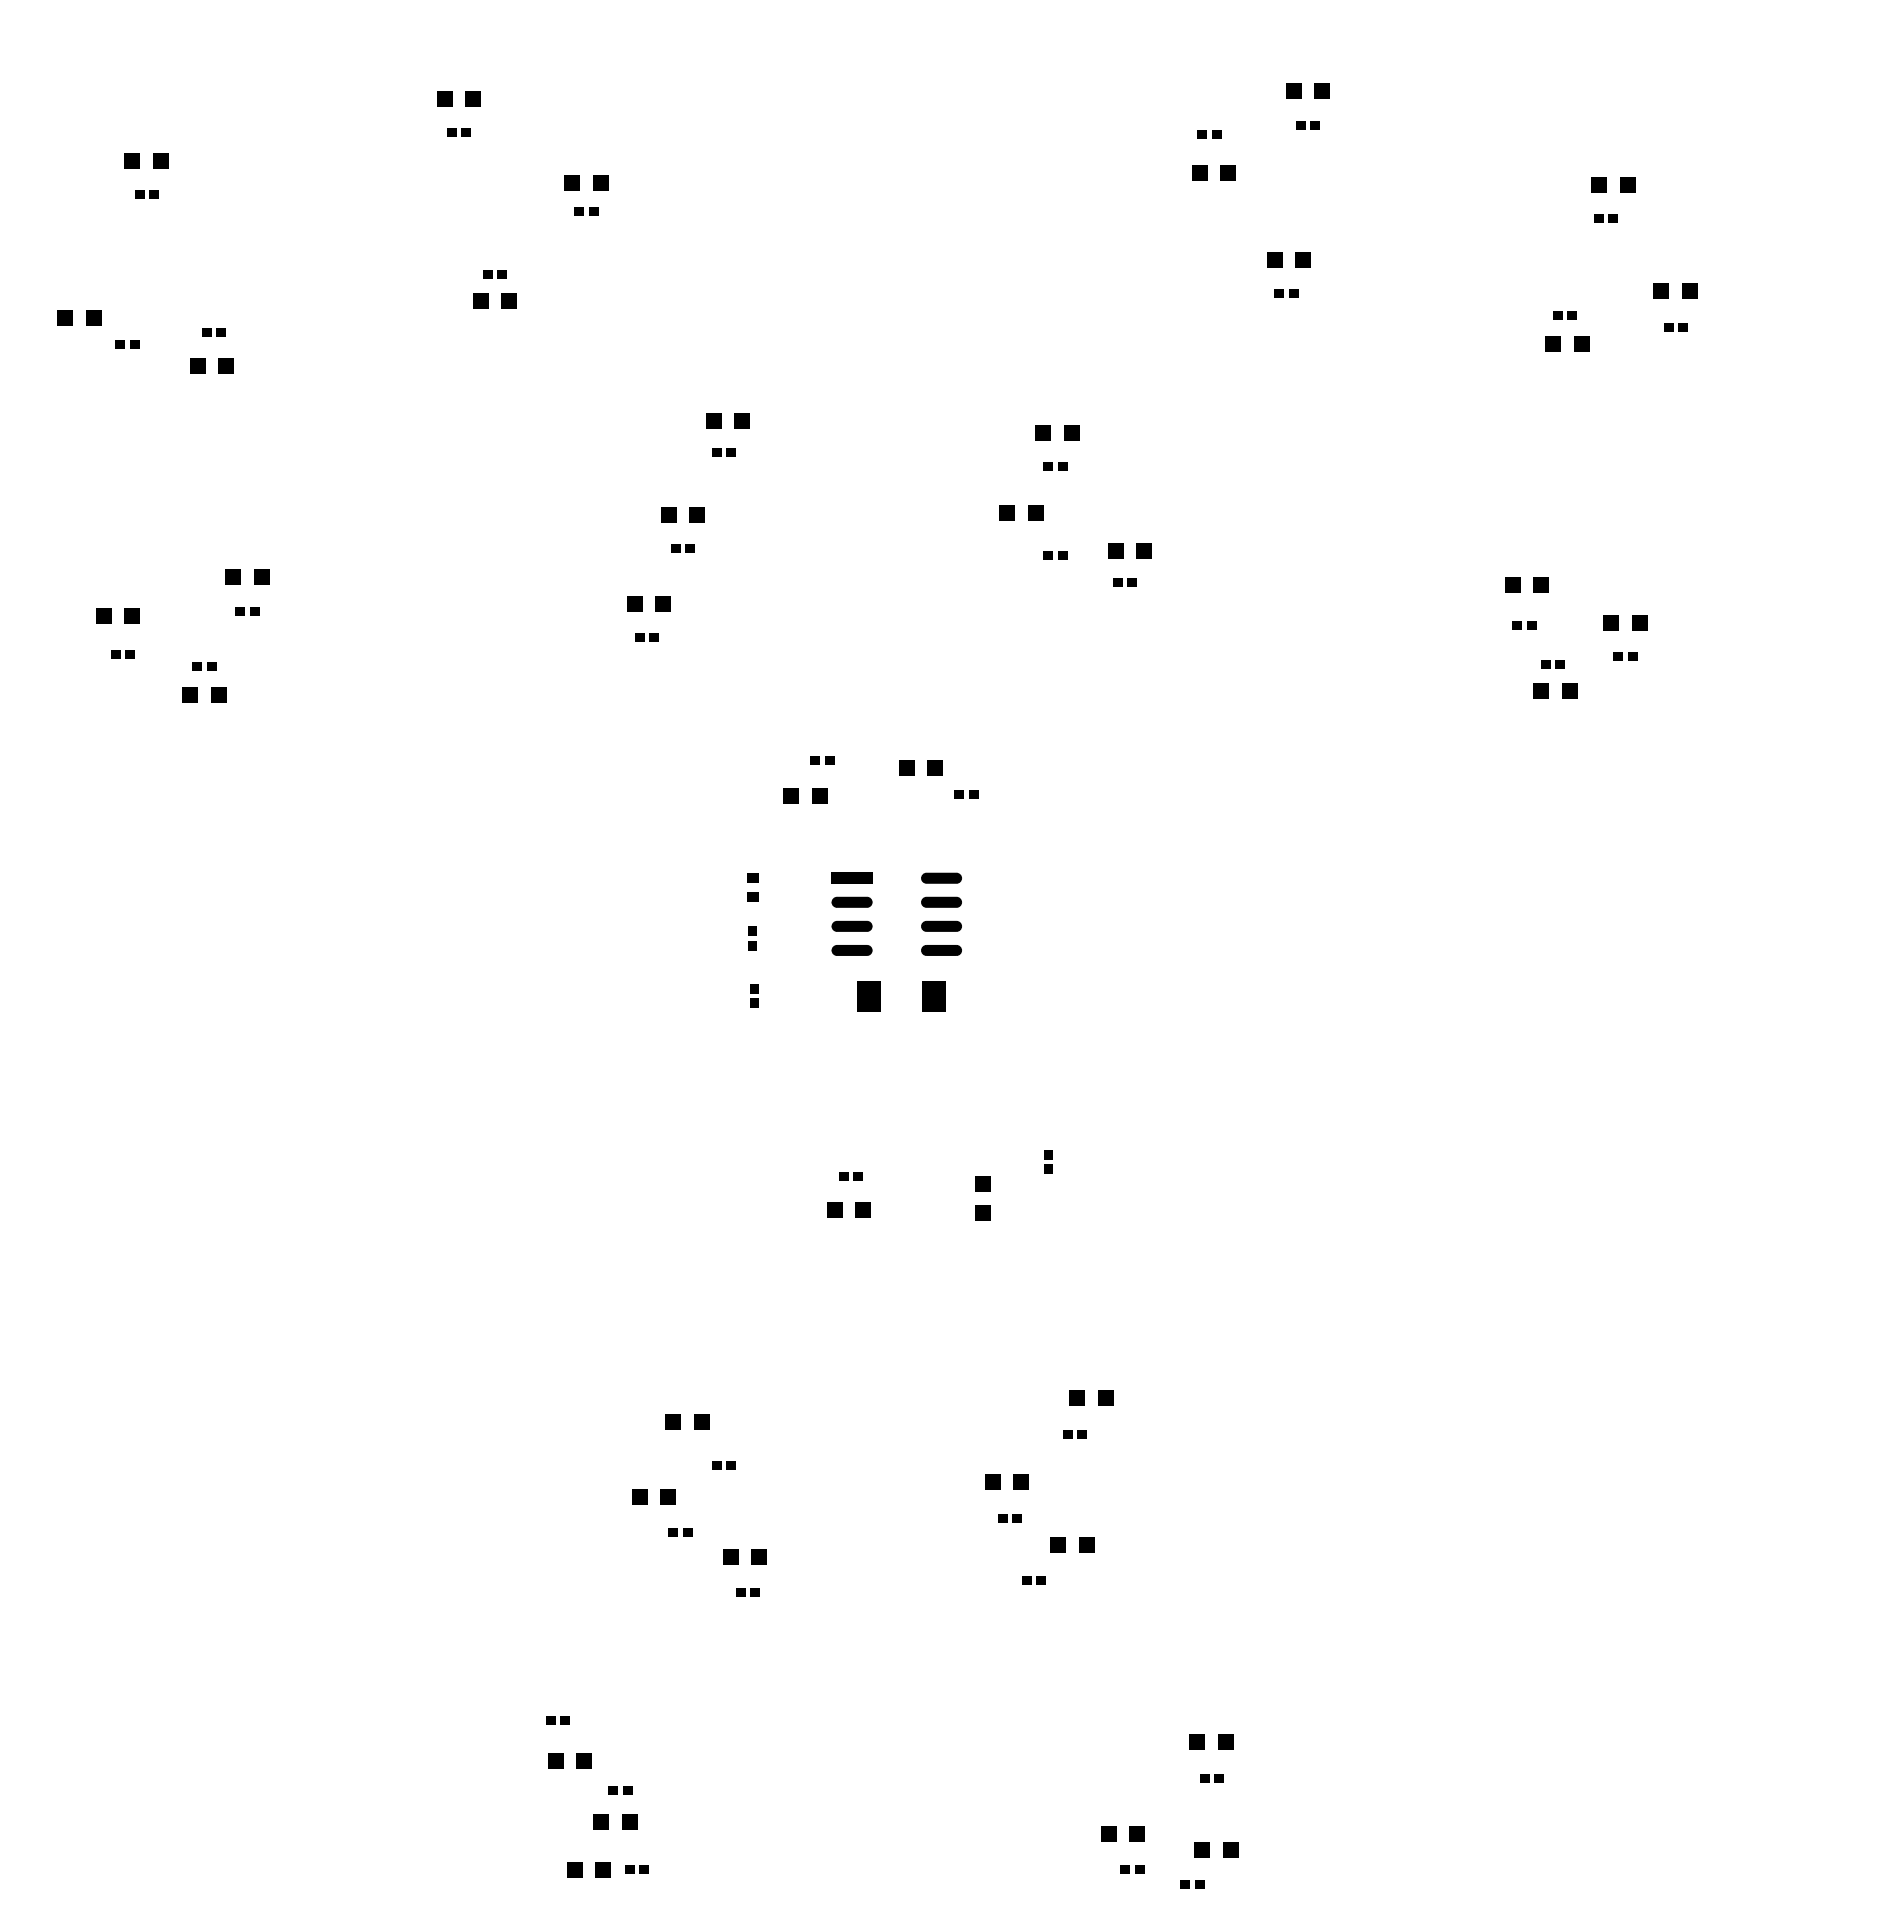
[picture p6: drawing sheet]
<svg xmlns="http://www.w3.org/2000/svg" width="167mm" height="170mm" viewBox="0 0 167 170" stroke-linecap="round" stroke-linejoin="round" font-family="sans-serif">
<g fill="#000">
<path d="M11.8 16.7h.9v.8h-.9z" fill-rule="evenodd"/>
<path d="M11 13.5h1.3v1.3h-1.3z" fill-rule="evenodd"/>
<path d="M13.1 16.7h.8v.8h-.8z" fill-rule="evenodd"/>
<path d="M13.5 13.5h1.3v1.3h-1.3z" fill-rule="evenodd"/>
<path d="M39.3 11.2h.9v.8h-.9z" fill-rule="evenodd"/>
<path d="M38.4 8h1.4v1.3h-1.4z" fill-rule="evenodd"/>
<path d="M40.6 11.2h.8v.8h-.8z" fill-rule="evenodd"/>
<path d="M40.9 8h1.3v1.3h-1.3z" fill-rule="evenodd"/>
<path d="M50.5 18.2h.8v.8h-.8z" fill-rule="evenodd"/>
<path d="M49.6 15.4h1.4v1.3h-1.4z" fill-rule="evenodd"/>
<path d="M51.8 18.2h.8v.8h-.8z" fill-rule="evenodd"/>
<path d="M52.1 15.4h1.4v1.3h-1.4z" fill-rule="evenodd"/>
<path d="M105.2 11.4h.9v.8h-.9z" fill-rule="evenodd"/>
<path d="M104.8 14.6h1.3v1.3h-1.3z" fill-rule="evenodd"/>
<path d="M106.5 11.4h.8v.8h-.8z" fill-rule="evenodd"/>
<path d="M107.3 14.6h1.3v1.3h-1.3z" fill-rule="evenodd"/>
<path d="M113.9 10.6h.8v.8h-.8z" fill-rule="evenodd"/>
<path d="M113 7.4h1.3v1.3h-1.3z" fill-rule="evenodd"/>
<path d="M115.1 10.6h.9v.8h-.9z" fill-rule="evenodd"/>
<path d="M115.5 7.4h1.3v1.3h-1.3z" fill-rule="evenodd"/>
<path d="M139.9 15.6h1.3v1.3h-1.3z" fill-rule="evenodd"/>
<path d="M140.1 18.8h.8v.8h-.8z" fill-rule="evenodd"/>
<path d="M141.3 18.8h.9v.8h-.9z" fill-rule="evenodd"/>
<path d="M142.3 15.6h1.4v1.3h-1.4z" fill-rule="evenodd"/>
<path d="M5.1 27.2h1.3v1.4h-1.3z" fill-rule="evenodd"/>
<path d="M7.6 27.2h1.3v1.4h-1.3z" fill-rule="evenodd"/>
<path d="M10.1 29.8h.9v.8h-.9z" fill-rule="evenodd"/>
<path d="M11.4 29.8h.9v.8h-.9z" fill-rule="evenodd"/>
<path d="M17.7 28.8h.9v.8h-.9z" fill-rule="evenodd"/>
<path d="M16.7 31.5h1.3v1.3h-1.3z" fill-rule="evenodd"/>
<path d="M19 28.8h.9v.8h-.9z" fill-rule="evenodd"/>
<path d="M19.2 31.5h1.3v1.3h-1.3z" fill-rule="evenodd"/>
<path d="M42.5 23.7h.8v.8h-.8z" fill-rule="evenodd"/>
<path d="M41.6 25.8h1.3v1.3h-1.3z" fill-rule="evenodd"/>
<path d="M43.7 23.7h.9v.8h-.9z" fill-rule="evenodd"/>
<path d="M44.1 25.8h1.3v1.3h-1.3z" fill-rule="evenodd"/>
<path d="M62.5 39.4h.9v.7h-.9z" fill-rule="evenodd"/>
<path d="M62.1 36.3h1.3v1.4h-1.3z" fill-rule="evenodd"/>
<path d="M63.8 39.4h.9v.7h-.9z" fill-rule="evenodd"/>
<path d="M64.6 36.3h1.3v1.4h-1.3z" fill-rule="evenodd"/>
<path d="M91 37.4h1.4v1.3h-1.4z" fill-rule="evenodd"/>
<path d="M93.5 37.4h1.4v1.3h-1.4z" fill-rule="evenodd"/>
<path d="M112 25.4h.8v.8h-.8z" fill-rule="evenodd"/>
<path d="M111.3 22.2h1.4v1.3h-1.4z" fill-rule="evenodd"/>
<path d="M113.2 25.4h.9v.8h-.9z" fill-rule="evenodd"/>
<path d="M113.8 22.2h1.4v1.3h-1.4z" fill-rule="evenodd"/>
<path d="M136.5 27.3h.8v.8h-.8z" fill-rule="evenodd"/>
<path d="M135.8 29.6h1.4v1.3h-1.4z" fill-rule="evenodd"/>
<path d="M137.7 27.3h.9v.8h-.9z" fill-rule="evenodd"/>
<path d="M138.3 29.6h1.4v1.3h-1.4z" fill-rule="evenodd"/>
<path d="M146.2 28.4h.9v.7h-.9z" fill-rule="evenodd"/>
<path d="M145.3 24.9h1.4v1.3h-1.4z" fill-rule="evenodd"/>
<path d="M147.5 28.4h.8v.7h-.8z" fill-rule="evenodd"/>
<path d="M147.8 24.9h1.3v1.3h-1.3z" fill-rule="evenodd"/>
<path d="M9.7 57.1h.9v.8h-.9z" fill-rule="evenodd"/>
<path d="M8.5 53.5h1.3v1.3h-1.3z" fill-rule="evenodd"/>
<path d="M11 57.1h.8v.8h-.8z" fill-rule="evenodd"/>
<path d="M11 53.5h1.3v1.3h-1.3z" fill-rule="evenodd"/>
<path d="M16.9 58.2h.9v.8h-.9z" fill-rule="evenodd"/>
<path d="M18.2 58.2h.8v.8h-.8z" fill-rule="evenodd"/>
<path d="M20.7 53.3h.9v.8h-.9z" fill-rule="evenodd"/>
<path d="M19.8 50.1h1.4v1.3h-1.4z" fill-rule="evenodd"/>
<path d="M22 53.3h.8v.8h-.8z" fill-rule="evenodd"/>
<path d="M22.3 50.1h1.4v1.3h-1.4z" fill-rule="evenodd"/>
<path d="M55.1 52.4h1.4v1.3h-1.4z" fill-rule="evenodd"/>
<path d="M55.8 55.6h.8v.8h-.8z" fill-rule="evenodd"/>
<path d="M57.6 52.4h1.4v1.3h-1.4z" fill-rule="evenodd"/>
<path d="M57 55.6h.9v.8h-.9z" fill-rule="evenodd"/>
<path d="M58.1 44.6h1.3v1.3h-1.3z" fill-rule="evenodd"/>
<path d="M58.9 47.8h.9v.8h-.9z" fill-rule="evenodd"/>
<path d="M60.6 44.6h1.3v1.3h-1.3z" fill-rule="evenodd"/>
<path d="M60.2 47.8h.9v.8h-.9z" fill-rule="evenodd"/>
<path d="M87.9 44.4h1.3v1.3h-1.3z" fill-rule="evenodd"/>
<path d="M90.4 44.4h1.3v1.3h-1.3z" fill-rule="evenodd"/>
<path d="M91.7 40.6h.8v.8h-.8z" fill-rule="evenodd"/>
<path d="M91.7 48.4h.9v.8h-.9z" fill-rule="evenodd"/>
<path d="M92.9 40.6h.9v.8h-.9z" fill-rule="evenodd"/>
<path d="M93 48.4h.8v.8h-.8z" fill-rule="evenodd"/>
<path d="M97.8 50.8h.9v.8h-.9z" fill-rule="evenodd"/>
<path d="M97.4 47.8h1.3v1.3h-1.3z" fill-rule="evenodd"/>
<path d="M99.1 50.8h.8v.8h-.8z" fill-rule="evenodd"/>
<path d="M99.9 47.8h1.3v1.3h-1.3z" fill-rule="evenodd"/>
<path d="M132.9 54.6h.8v.8h-.8z" fill-rule="evenodd"/>
<path d="M132.2 50.7h1.4v1.3h-1.4z" fill-rule="evenodd"/>
<path d="M134.2 54.6h.8v.8h-.8z" fill-rule="evenodd"/>
<path d="M135.4 58h.9v.8h-.9z" fill-rule="evenodd"/>
<path d="M134.7 50.7h1.4v1.3h-1.4z" fill-rule="evenodd"/>
<path d="M136.7 58h.8v.8h-.8z" fill-rule="evenodd"/>
<path d="M141.8 57.3h.8v.8h-.8z" fill-rule="evenodd"/>
<path d="M140.9 54.1h1.3v1.3h-1.3z" fill-rule="evenodd"/>
<path d="M143 57.3h.9v.8h-.9z" fill-rule="evenodd"/>
<path d="M143.4 54.1h1.3v1.3h-1.3z" fill-rule="evenodd"/>
<path d="M16.1 60.4h1.3v1.4h-1.3z" fill-rule="evenodd"/>
<path d="M18.6 60.4h1.3v1.4h-1.3z" fill-rule="evenodd"/>
<path d="M65.6 78.4h1v.9h-1z" fill-rule="evenodd"/>
<path d="M65.6 76.8h1v.8h-1z" fill-rule="evenodd"/>
<path d="M68.9 69.3h1.3v1.4h-1.3z" fill-rule="evenodd"/>
<path d="M71.4 69.3h1.3v1.4h-1.3z" fill-rule="evenodd"/>
<path d="M71.2 66.4h.9v.8h-.9z" fill-rule="evenodd"/>
<path d="M73.1 76.7h3.6v1h-3.6z" fill-rule="evenodd"/>
<path d="M72.5 66.4h.8v.8h-.8z" fill-rule="evenodd"/>
<path d="M73.6 78.8h2.6l.5 .5-.5 .5h-2.6l-.5-.5z" fill-rule="evenodd"/>
<path d="M79 66.8h1.3v1.3h-1.3z" fill-rule="evenodd"/>
<path d="M81.5 66.8h1.3v1.3h-1.3z" fill-rule="evenodd"/>
<path d="M81.4 76.7h2.7l.4 .5-.4 .5h-2.7l-.5-.5z" fill-rule="evenodd"/>
<path d="M81.4 78.8h2.7l.4 .5-.4 .5h-2.7l-.5-.5z" fill-rule="evenodd"/>
<path d="M83.9 69.4h.8v.8h-.8z" fill-rule="evenodd"/>
<path d="M85.1 69.4h.9v.8h-.9z" fill-rule="evenodd"/>
<path d="M134.8 60h1.3v1.3h-1.3z" fill-rule="evenodd"/>
<path d="M137.3 60h1.3v1.3h-1.3z" fill-rule="evenodd"/>
<path d="M65.7 82.7h.8v.8h-.8z" fill-rule="evenodd"/>
<path d="M65.7 81.4h.8v.9h-.8z" fill-rule="evenodd"/>
<path d="M65.9 87.7h.8v.9h-.8z" fill-rule="evenodd"/>
<path d="M65.9 86.5h.8v.8h-.8z" fill-rule="evenodd"/>
<path d="M73.6 83h2.6l.5 .5-.5 .5h-2.6l-.5-.5z" fill-rule="evenodd"/>
<path d="M73.6 80.9h2.6l.5 .5-.5 .5h-2.6l-.5-.5z" fill-rule="evenodd"/>
<path d="M75.4 86.2h2v2.7h-2z" fill-rule="evenodd"/>
<path d="M81 86.2h2.1v2.7h-2.1z" fill-rule="evenodd"/>
<path d="M81.4 80.9h2.7l.4 .5-.4 .5h-2.7l-.5-.5z" fill-rule="evenodd"/>
<path d="M81.4 83h2.7l.4 .5-.4 .5h-2.7l-.5-.5z" fill-rule="evenodd"/>
<path d="M73.7 103h.9v.8h-.9z" fill-rule="evenodd"/>
<path d="M72.7 105.7h1.3v1.3h-1.3z" fill-rule="evenodd"/>
<path d="M75 103h.9v.8h-.9z" fill-rule="evenodd"/>
<path d="M75.2 105.7h1.3v1.3h-1.3z" fill-rule="evenodd"/>
<path d="M85.7 103.4h1.4v1.3h-1.4z" fill-rule="evenodd"/>
<path d="M85.7 105.9h1.4v1.3h-1.4z" fill-rule="evenodd"/>
<path d="M91.7 102.3h.8v.9h-.8z" fill-rule="evenodd"/>
<path d="M91.7 101.1h.8v.8h-.8z" fill-rule="evenodd"/>
<path d="M55.5 130.9h1.4v1.3h-1.4z" fill-rule="evenodd"/>
<path d="M58.5 124.3h1.3v1.3h-1.3z" fill-rule="evenodd"/>
<path d="M58 130.9h1.4v1.3h-1.4z" fill-rule="evenodd"/>
<path d="M58.7 134.3h.9v.8h-.9z" fill-rule="evenodd"/>
<path d="M60 134.3h.8v.8h-.8z" fill-rule="evenodd"/>
<path d="M61 124.3h1.3v1.3h-1.3z" fill-rule="evenodd"/>
<path d="M62.5 128.4h.9v.8h-.9z" fill-rule="evenodd"/>
<path d="M63.8 128.4h.9v.8h-.9z" fill-rule="evenodd"/>
<path d="M64.7 139.6h.8v.8h-.8z" fill-rule="evenodd"/>
<path d="M63.6 136.1h1.3v1.4h-1.3z" fill-rule="evenodd"/>
<path d="M65.9 139.6h.9v.8h-.9z" fill-rule="evenodd"/>
<path d="M66.1 136.1h1.3v1.4h-1.3z" fill-rule="evenodd"/>
<path d="M86.6 129.6h1.3v1.3h-1.3z" fill-rule="evenodd"/>
<path d="M87.7 133h.8v.8h-.8z" fill-rule="evenodd"/>
<path d="M89.1 129.6h1.3v1.3h-1.3z" fill-rule="evenodd"/>
<path d="M88.9 133h.9v.8h-.9z" fill-rule="evenodd"/>
<path d="M89.8 138.5h.8v.8h-.8z" fill-rule="evenodd"/>
<path d="M91.1 138.5h.8v.8h-.8z" fill-rule="evenodd"/>
<path d="M92.3 135.1h1.3v1.3h-1.3z" fill-rule="evenodd"/>
<path d="M93.4 125.6h.8v.8h-.8z" fill-rule="evenodd"/>
<path d="M94 122.2h1.3v1.3h-1.3z" fill-rule="evenodd"/>
<path d="M94.6 125.6h.9v.8h-.9z" fill-rule="evenodd"/>
<path d="M94.8 135.1h1.3v1.3h-1.3z" fill-rule="evenodd"/>
<path d="M96.5 122.2h1.3v1.3h-1.3z" fill-rule="evenodd"/>
<path d="M48.2 154.1h1.3v1.3h-1.3z" fill-rule="evenodd"/>
<path d="M48 150.8h.8v.8h-.8z" fill-rule="evenodd"/>
<path d="M49.2 150.8h.9v.8h-.9z" fill-rule="evenodd"/>
<path d="M50.7 154.1h1.3v1.3h-1.3z" fill-rule="evenodd"/>
<path d="M53.5 156.9h.8v.8h-.8z" fill-rule="evenodd"/>
<path d="M54.7 156.9h.9v.8h-.9z" fill-rule="evenodd"/>
<path d="M104.5 152.4h1.4v1.4h-1.4z" fill-rule="evenodd"/>
<path d="M105.4 155.9h.9v.8h-.9z" fill-rule="evenodd"/>
<path d="M107 152.4h1.4v1.4h-1.4z" fill-rule="evenodd"/>
<path d="M106.7 155.9h.8v.8h-.8z" fill-rule="evenodd"/>
<path d="M49.8 163.6h1.4v1.4h-1.4z" fill-rule="evenodd"/>
<path d="M52.2 159.4h1.3v1.3h-1.3z" fill-rule="evenodd"/>
<path d="M52.3 163.6h1.4v1.4h-1.4z" fill-rule="evenodd"/>
<path d="M54.9 163.9h.9v.8h-.9z" fill-rule="evenodd"/>
<path d="M54.7 159.4h1.3v1.3h-1.3z" fill-rule="evenodd"/>
<path d="M56.2 163.9h.8v.8h-.8z" fill-rule="evenodd"/>
<path d="M96.8 160.5h1.3v1.3h-1.3z" fill-rule="evenodd"/>
<path d="M99.3 160.5h1.3v1.3h-1.3z" fill-rule="evenodd"/>
<path d="M98.5 163.9h.8v.8h-.8z" fill-rule="evenodd"/>
<path d="M99.7 163.9h.9v.8h-.9z" fill-rule="evenodd"/>
<path d="M103.7 165.2h.9v.8h-.9z" fill-rule="evenodd"/>
<path d="M105 161.9h1.3v1.4h-1.3z" fill-rule="evenodd"/>
<path d="M105 165.2h.9v.8h-.9z" fill-rule="evenodd"/>
<path d="M107.5 161.9h1.3v1.4h-1.3z" fill-rule="evenodd"/>
</g>
<g fill="#000">
<path d="M73.3 78.9l.3-.1v.5h-.5v-.3zM73.1 79.3h.5v.5l-.3-.1-.2-.2zM76.2 78.8l.2 .1 .2 .1 .1 .3h-.5zM76.2 79.3h.5a.48 .48 0 0 1-.5 .5zM81.2 76.8l.2-.1v.5h-.5l.1-.3zM80.9 77.2h.5v.5l-.2-.1-.2-.2zM81.2 78.9l.2-.1v.5h-.5l.1-.3zM80.9 79.3h.5v.5l-.2-.1-.2-.2zM84.1 76.7l.2 .1 .2 .1v.3h-.4zM84.1 77.2h.4v.2l-.2 .2-.2 .1zM84.1 78.8l.2 .1 .2 .1v.3h-.4zM84.1 79.3h.4v.2l-.2 .2-.2 .1z"/>
<path d="M73.3 83.1l.3-.1v.5h-.5v-.2zM73.1 83.5h.5v.5l-.3-.1-.2-.1zM73.3 81l.3-.1v.5h-.5v-.2zM73.1 81.4h.5v.5l-.3-.1-.2-.1zM76.2 83l.2 .1 .2 .2 .1 .2h-.5zM76.2 83.5h.5a.48 .48 0 0 1-.5 .5zM76.2 80.9l.2 .1 .2 .2 .1 .2h-.5zM76.2 81.4h.5a.48 .48 0 0 1-.5 .5zM81.2 81l.2-.1v.5h-.5l.1-.2zM80.9 81.4h.5v.5l-.2-.1-.2-.1zM81.2 83.1l.2-.1v.5h-.5l.1-.2zM80.9 83.5h.5v.5l-.2-.1-.2-.1z"/>
<path d="M84.1 80.9l.2 .1 .2 .2v.2h-.4zM84.1 81.4h.4v.3l-.2 .1-.2 .1zM84.1 83l.2 .1 .2 .2v.2h-.4zM84.1 83.5h.4v.3l-.2 .1-.2 .1z"/>
</g>
</svg>
